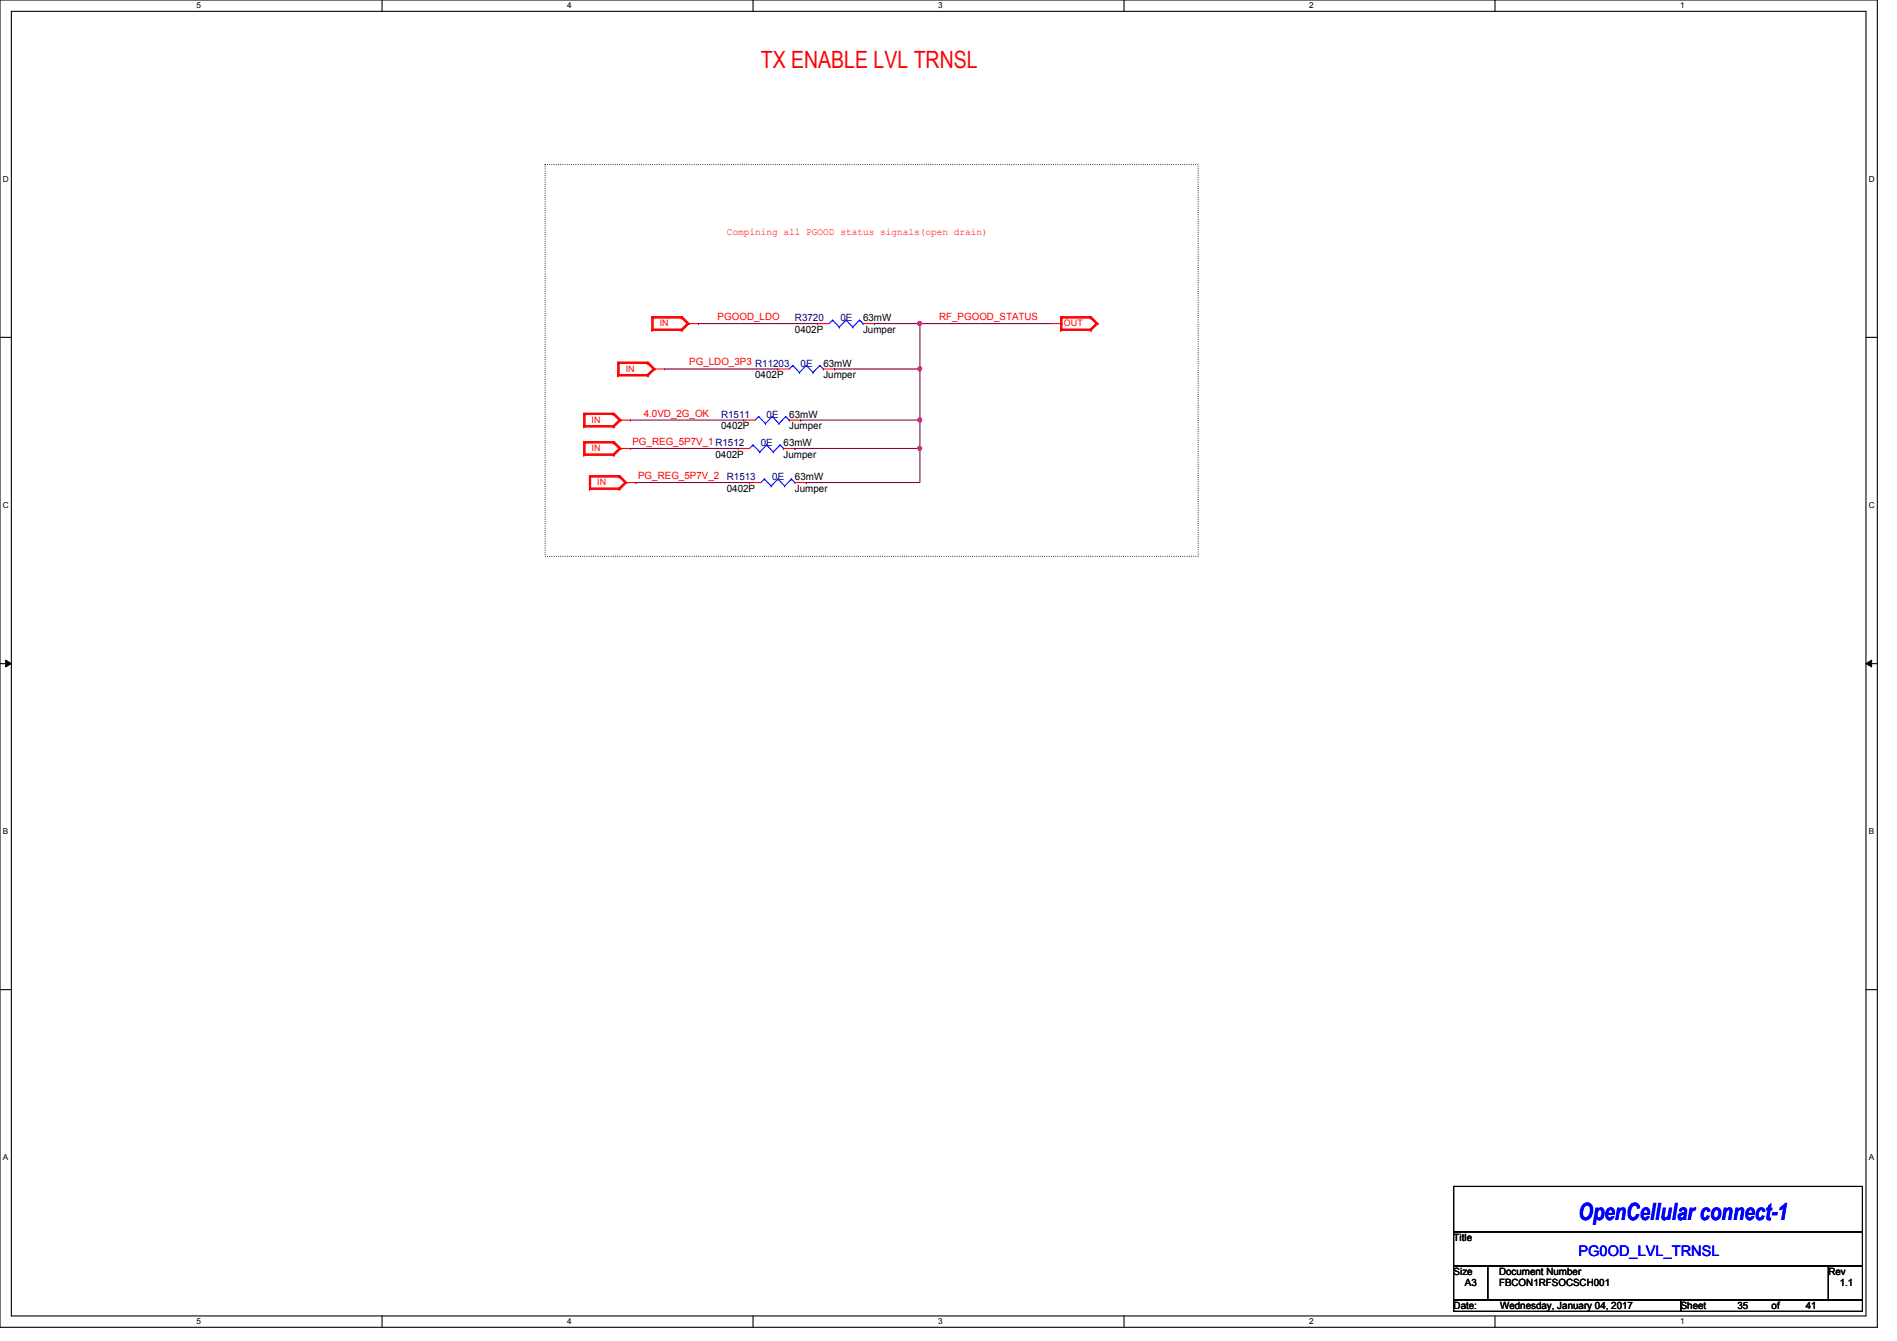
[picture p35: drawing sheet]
<svg xmlns="http://www.w3.org/2000/svg" width="297mm" height="210mm" viewBox="0 0 297 210" stroke-linecap="round" stroke-linejoin="round" font-family="sans-serif">
<defs><g id="words">
<text font-size="3.7" fill="#f00" x="119.1" y="10.6">TX ENABLE LVL TRNSL</text>
<text font-size="3.7" fill="#00f" x="247.1" y="191.1">OpenCellular connect-1</text>
<text font-size="2.3" fill="#00f" x="247.1" y="196.8">PG0OD_LVL_TRNSL</text>
<g font-size="1.6" fill="#f00">
<text x="113.8" y="36.8">Compining all PGOOD status signals(open drain)</text>
<text x="112.4" y="50.1">PGOOD_LDO</text>
<text x="147" y="50.1">RF_PGOOD_STATUS</text>
<text x="107.9" y="57.2">PG_LDO_3P3 R11203</text>
<text x="100.8" y="65.2">4.0VD_2G_OK</text>
<text x="99" y="69.7">PG_REG_5P7V_1 R1512</text>
<text x="99.9" y="75">PG_REG_5P7V_2</text>
</g>
<g font-size="1.6" fill="#000080">
<text x="124.5" y="50.3">R3720</text>
<text x="131.6" y="50.3">0E</text>
<text x="125.3" y="57.4">0E</text>
<text x="112.9" y="65.4">R1511</text>
<text x="120" y="65.4">0E</text>
<text x="119.1" y="69.9">0E</text>
<text x="113.8" y="75.2">R1513</text>
<text x="120.9" y="75.2">0E</text>
</g>
<g font-size="1.6">
<text x="124.5" y="52.1">0402P</text>
<text x="135.1" y="50.3">63mW</text>
<text x="135.1" y="52.1">Jumper</text>
<text x="118.2" y="59.2">0402P</text>
<text x="128.9" y="57.4">63mW</text>
<text x="128.9" y="59.2">Jumper</text>
<text x="123.6" y="65.4">63mW</text>
<text x="112" y="71.7">0402P</text>
<text x="112.9" y="67.2">0402P</text>
<text x="122.7" y="69.9">63mW</text>
<text x="122.7" y="71.7">Jumper</text>
<text x="123.6" y="67.2">Jumper</text>
<text x="113.8" y="77">0402P</text>
<text x="124.5" y="75.2">63mW</text>
<text x="124.5" y="77">Jumper</text>
<text x="227.6" y="194.4">Title</text>
<text x="227.6" y="199.7">Size</text>
<text x="229.4" y="201.5">A3</text>
<text x="234.7" y="199.7">Document Number</text>
<text x="234.7" y="201.5">FBCON1RFSOCSCH001</text>
<text x="286.3" y="199.7">Rev</text>
<text x="288" y="201.5">1.1</text>
<text x="227.6" y="205">Date:</text>
<text x="234.9" y="205">Wednesday, January 04, 2017</text>
<text x="263.1" y="205">Sheet</text>
<text x="272" y="205">35</text>
<text x="277.4" y="205">of</text>
<text x="282.7" y="205">41</text>
</g>
<g font-size="1.4" fill="#f00">
<text x="103.3" y="51.1">IN</text>
<text x="166.6" y="51.1">OUT</text>
<text x="98" y="58.2">IN</text>
<text x="92.6" y="66.2">IN</text>
<text x="92.6" y="70.7">IN</text>
<text x="93.5" y="76">IN</text>
</g>
<g font-size="1.3">
<text x="30.8" y="1.3">5</text>
<text x="88.8" y="1.3">4</text>
<text x="146.9" y="1.3">3</text>
<text x="205" y="1.3">2</text>
<text x="263.1" y="1.3">1</text>
<text x=".5" y="28.4">D</text>
<text x="292.6" y="28.4">D</text>
<text x=".5" y="79.5">C</text>
<text x="292.6" y="79.5">C</text>
<text x=".5" y="130.6">B</text>
<text x="292.6" y="130.6">B</text>
<text x=".5" y="181.7">A</text>
<text x="292.6" y="181.7">A</text>
<text x="30.8" y="207.4">5</text>
<text x="88.8" y="207.4">4</text>
<text x="146.9" y="207.4">3</text>
<text x="205" y="207.4">2</text>
<text x="263.1" y="207.4">1</text>
</g>
</g></defs>
<path d="M0 0h293.9v207.9h-293.9zM1.8 1.8h290.3v204.3h-290.3z" fill="none" stroke="#000" stroke-width=".17"/>
<g fill="#fff">
<path d="M30.8 .2h.7v1.4h-.7z"/>
<path d="M30.8 206.2h.7v1.4h-.7z"/>
</g>
<path d="M59.8 0v1.8M59.8 206.1v1.8" fill="none" stroke="#000" stroke-width=".17"/>
<g fill="#fff">
<path d="M88.8 .2h.7v1.4h-.7z"/>
<path d="M88.8 206.2h.7v1.4h-.7z"/>
</g>
<path d="M117.9 0v1.8M117.9 206.1v1.8" fill="none" stroke="#000" stroke-width=".17"/>
<g fill="#fff">
<path d="M146.9 .2h.7v1.4h-.7z"/>
<path d="M146.9 206.2h.7v1.4h-.7z"/>
</g>
<path d="M176 0v1.8M176 206.1v1.8" fill="none" stroke="#000" stroke-width=".17"/>
<g fill="#fff">
<path d="M205 .2h.7v1.4h-.7z"/>
<path d="M205 206.2h.7v1.4h-.7z"/>
</g>
<path d="M234.1 0v1.8M234.1 206.1v1.8" fill="none" stroke="#000" stroke-width=".17"/>
<g fill="#fff">
<path d="M263.1 .2h.6v1.4h-.6z"/>
<path d="M263.1 206.2h.6v1.4h-.6z"/>
<path d="M.5 27.3h.9v1.4h-.9z"/>
<path d="M292.6 27.3h.9v1.4h-.9z"/>
<path d="M.5 78.4h.9v1.4h-.9z"/>
<path d="M292.6 78.4h.9v1.4h-.9z"/>
</g>
<path d="M0 52.8h1.8M292.1 52.8h1.8" fill="none" stroke="#000" stroke-width=".17"/>
<g fill="#fff">
<path d="M.5 129.5h.8v1.4h-.8z"/>
<path d="M292.6 129.5h.8v1.4h-.8z"/>
</g>
<path d="M0 103.9h1.8M292.1 103.9h1.8" fill="none" stroke="#000" stroke-width=".17"/>
<path d="M.9 103.4l.9 .5-.9 .5zM292.1 103.9l.9-.5v1z" fill="#000"/>
<path d="M.9 103.4l.9 .5-.9 .5zM292.1 103.9l.9-.5v1z" fill="none" stroke="#000" stroke-width=".16"/>
<g fill="#fff">
<path d="M.5 180.5h.8v1.4h-.8z"/>
<path d="M292.6 180.5h.8v1.4h-.8z"/>
</g>
<path d="M0 155h1.8M292.1 155h1.8M227.6 185.8h64v7.1h-64zM227.6 192.9h64v5.3h-64zM227.6 198.2h5.3v5.4h-5.3zM232.9 198.2h53.4v5.4h-53.4zM286.3 198.2h5.3v5.4h-5.3zM227.6 203.6h35.5v1.8h-35.5zM263.1 203.6h28.5v1.8h-28.5z" fill="none" stroke="#000" stroke-width=".17"/>
<path d="M85.3 25.8h102.3v61.3h-102.3z" fill="none" stroke="#000" stroke-width=".17" stroke-dasharray="0 .3"/>
<g fill="none" stroke="#f00" stroke-width=".17">
<path d="M96.7 56.7h.1M96.7 58.8h.1M96.7 56.7h4.8M96.7 56.7v2.1M96.7 58.8h4.8M96.9 56.9h.1M96.9 58.7h.1M96.9 56.9h4.4M96.9 56.9v1.8M96.9 58.7h4.4M101.3 56.9h.1M101.3 58.7h.1"/>
<path d="M101.3 56.7h.1M101.3 58.8h.1M101.3 56.9l.9 .9M101.3 56.9l1.1 .9M101.3 56.7l1.1 1.1M101.5 56.7h.1M101.5 58.8h.1M101.5 56.7l1.1 1.1M102.1 49.6h.1M102.1 51.7h.1M102.1 49.6h4.7M102.1 49.6v2.1"/>
<path d="M102.1 51.7h4.7M102.2 49.8h.1M102.2 51.6h.1M102.2 57.8h.1M102.2 49.8h4.5M102.2 49.8v1.8M102.2 51.6h4.5M102.2 57.8h1.8M102.2 57.8l-.9 .9M102.4 57.8h.1M102.4 57.8l-1.1 1M102.4 57.8l-1.1 .9"/>
<path d="M102.6 57.8h.1M102.6 57.8l-1.1 1M106.7 49.8h.1M106.7 51.6h.1M106.7 49.6h.1M106.7 51.7h.1M106.7 49.8l.9 .9M106.7 49.8l1 .9M106.7 49.6l1 1.1M106.8 49.6h.1M106.8 51.7h.1M106.8 49.6l1.1 1.1"/>
<path d="M107.6 50.7h.1M107.6 50.7h1.7M107.6 50.7l-.9 .9M107.7 50.7h.1M107.7 50.7l-1 1M107.7 50.7l-1 .9M107.9 50.7h.1M107.9 50.7l-1.1 1M121.8 57.8h.1M121.8 57.8h1.8M128 50.7h.1M128 50.7h1.8"/>
<path d="M128.9 57.8h1.8M130.7 57.8h.1M135.1 50.7h1.8M136.9 50.7h.1M164.5 50.7h1.7M166.1 49.6h.1M166.1 51.7h.1M166.1 49.6h4.8M166.1 51.7h4.8M166.1 49.6v2.1M166.2 50.7h.1M166.2 49.8h.1"/>
<path d="M166.2 51.6h.1M166.2 49.8h4.5M166.2 51.6h4.5M166.2 49.8v1.8M170.7 49.8h.1M170.7 49.6h.1M170.7 51.7h.1M170.7 51.6h.1M170.7 49.8l.9 .9M170.7 49.8l1 .9M170.7 49.6l1 1.1M170.9 49.6h.1"/>
<path d="M170.9 51.7h.1M170.9 49.6l1 1.1M171.6 50.7h.1M171.6 50.7l-.9 .9M171.7 50.7h.1M171.7 50.7l-1 .9M171.7 50.7l-1 1M171.9 50.7h.1M171.9 50.7l-1 1M91.4 64.7h.1M91.4 66.8h.1M91.4 69.2h.1"/>
<path d="M91.4 71.3h.1M91.4 64.7h4.8M91.4 64.7v2.1M91.4 69.2v2.1M91.4 66.8h4.8M91.4 69.2h4.8M91.4 71.3h4.8M91.6 64.9h.1M91.6 66.7h.1M91.6 69.3h.1M91.6 71.1h.1M91.6 64.9h4.4"/>
<path d="M91.6 64.9v1.8M91.6 69.3v1.8M91.6 66.7h4.4M91.6 69.3h4.4M91.6 71.1h4.4M92.3 74.5h.1M92.3 76.6h.1M92.3 74.5h4.8M92.3 74.5v2.1M92.3 76.6h4.8M92.5 74.7h.1M92.5 76.5h.1"/>
<path d="M92.5 74.7h4.4M92.5 74.7v1.8M92.5 76.5h4.4M96 64.9h.1M96 66.7h.1M96 64.7h.1M96 66.8h.1M96 69.3h.1M96 71.1h.1M96 69.2h.1M96 71.3h.1M96 64.9l.9 .9"/>
<path d="M96 64.9l1.1 .9M96 64.7l1.1 1.1M96 69.3l.9 .9M96 69.3l1.1 .9M96 69.2l1.1 1M96.2 64.7h.1M96.2 66.8h.1M96.2 69.2h.1M96.2 71.3h.1M96.2 64.7l1 1.1M96.2 69.2l1 1M96.9 65.8h.1"/>
<path d="M96.9 70.2h.1M96.9 74.7h.1M96.9 76.5h.1M96.9 74.5h.1M96.9 76.6h.1M96.9 65.8h1.8M96.9 65.8l-.9 .9M96.9 70.2h1.8M96.9 70.2l-.9 .9M96.9 74.7l.9 .9M96.9 74.7l1.1 .9M96.9 74.5l1.1 1.1"/>
<path d="M97.1 65.8h.1M97.1 70.2h.1M97.1 74.5h.1M97.1 76.6h.1M97.1 65.8l-1.1 1M97.1 65.8l-1.1 .9M97.1 70.2l-1.1 1.1M97.1 70.2l-1.1 .9M97.1 74.5l1 1.1M97.2 65.8h.1M97.2 70.2h.1M97.2 65.8l-1 1"/>
<path d="M97.2 70.2l-1 1.1M97.8 75.6h.1M97.8 75.6h1.8M97.8 75.6l-.9 .9M98 75.6h.1M98 75.6l-1.1 1M98 75.6l-1.1 .9M98.1 75.6h.1M98.1 75.6l-1 1M115.6 70.2h.1M115.6 70.2h1.7M116.5 65.8h.1"/>
<path d="M116.5 65.8h1.7M117.3 75.6h.1M117.3 75.6h1.8M122.7 70.2h1.8M123.6 65.8h1.7M124.5 70.2h.1M124.5 75.6h1.7M125.3 65.8h.1M126.2 75.6h.1"/>
</g>
<g fill="none" stroke="#00f" stroke-width=".17">
<path d="M124.1 57.2h.1M124.1 57.2l1.1 1.1M124.1 57.2l-.5 .6M125.2 58.3h.1M126.2 57.2h.1M126.2 57.2l1.1 1.1M126.2 57.2l-1 1.1M127.3 58.3h.1M128.4 57.2h.1M128.4 57.2l.5 .6M128.4 57.2l-1.1 1.1M128.9 57.8h.1"/>
<path d="M130.3 50.1h.1M130.3 50.1l1.1 1.1M130.3 50.1l-.5 .6M131.4 51.2h.1M132.5 50.1h.1M132.5 50.1l1 1.1M132.5 50.1l-1.1 1.1M133.5 51.2h.1M134.6 50.1h.1M134.6 50.1l.5 .6M134.6 50.1l-1.1 1.1M135.1 50.7h.1"/>
<path d="M117.9 69.7h.1M117.9 69.7l1.1 1.1M117.9 69.7l-.6 .5M118.8 65.2h.1M118.8 65.2l1 1.1M118.8 65.2l-.6 .6M119 70.8h.1M119.7 75h.1M119.7 75l1 1.1M119.7 75l-.6 .6M119.8 66.3h.1M120 69.7h.1"/>
<path d="M120 69.7l1.1 1.1M120 69.7l-1 1.1M120.7 76.1h.1M120.9 65.2h.1M120.9 65.2l1.1 1.1M120.9 65.2l-1.1 1.1M121.1 70.8h.1M121.8 75h.1M121.8 75l1.1 1.1M121.8 75l-1.1 1.1M122 66.3h.1M122.1 69.7h.1"/>
<path d="M122.1 69.7l.6 .5M122.1 69.7l-1 1.1M122.7 70.2h.1M122.9 76.1h.1M123 65.2h.1M123 65.2l.6 .6M123 65.2l-1 1.1M123.6 65.8h.1M123.9 75h.1M123.9 75l.6 .6M123.9 75l-1 1.1M124.5 75.6h.1"/>
</g>
<path d="M104 57.8h.1M104 57.8h17.8M109.3 50.7h.1M109.3 50.7h18.7M130.7 57.8h.1M136.9 50.7h.1M136.9 50.7h7.1M144 50.7h.1M144 50.7v7.1h-13.3" fill="none" stroke="#800040" stroke-width=".17"/>
<circle cx="144" cy="57.8" r=".32" fill="#f0f"/>
<circle cx="144" cy="57.8" r=".32" fill="none" stroke="#f0f" stroke-width=".17"/>
<path d="M144 50.7h.1M144 50.7h20.5" fill="none" stroke="#800040" stroke-width=".17"/>
<circle cx="144" cy="50.6" r=".32" fill="#f0f"/>
<circle cx="144" cy="50.6" r=".32" fill="none" stroke="#f0f" stroke-width=".17"/>
<path d="M98.7 65.8h.1M98.7 70.2h.1M98.7 65.8h17.8M98.7 70.2h16.9M99.6 75.6h.1M99.6 75.6h17.7M125.3 65.8h.1M125.3 65.8h18.7" fill="none" stroke="#800040" stroke-width=".17"/>
<circle cx="144" cy="65.8" r=".32" fill="#f0f"/>
<circle cx="144" cy="65.8" r=".32" fill="none" stroke="#f0f" stroke-width=".17"/>
<path d="M144 57.8h.1M144 57.8v12.4h-19.5M124.5 70.2h.1M126.2 75.6h.1M126.2 75.6h17.8M144 65.8h.1" fill="none" stroke="#800040" stroke-width=".17"/>
<circle cx="144" cy="70.2" r=".32" fill="#f0f"/>
<circle cx="144" cy="70.2" r=".32" fill="none" stroke="#f0f" stroke-width=".17"/>
<path d="M144 70.2h.1M144 70.2v5.4" fill="none" stroke="#800040" stroke-width=".17"/>
<circle cx="144" cy="57.8" r=".32" fill="#f0f"/>
<circle cx="144" cy="57.8" r=".32" fill="none" stroke="#f0f" stroke-width=".17"/>
<circle cx="144" cy="50.6" r=".32" fill="#f0f"/>
<circle cx="144" cy="50.6" r=".32" fill="none" stroke="#f0f" stroke-width=".17"/>
<circle cx="144" cy="65.8" r=".32" fill="#f0f"/>
<circle cx="144" cy="65.8" r=".32" fill="none" stroke="#f0f" stroke-width=".17"/>
<circle cx="144" cy="70.2" r=".32" fill="#f0f"/>
<circle cx="144" cy="70.2" r=".32" fill="none" stroke="#f0f" stroke-width=".17"/>
<use href="#words"/>
</svg>
